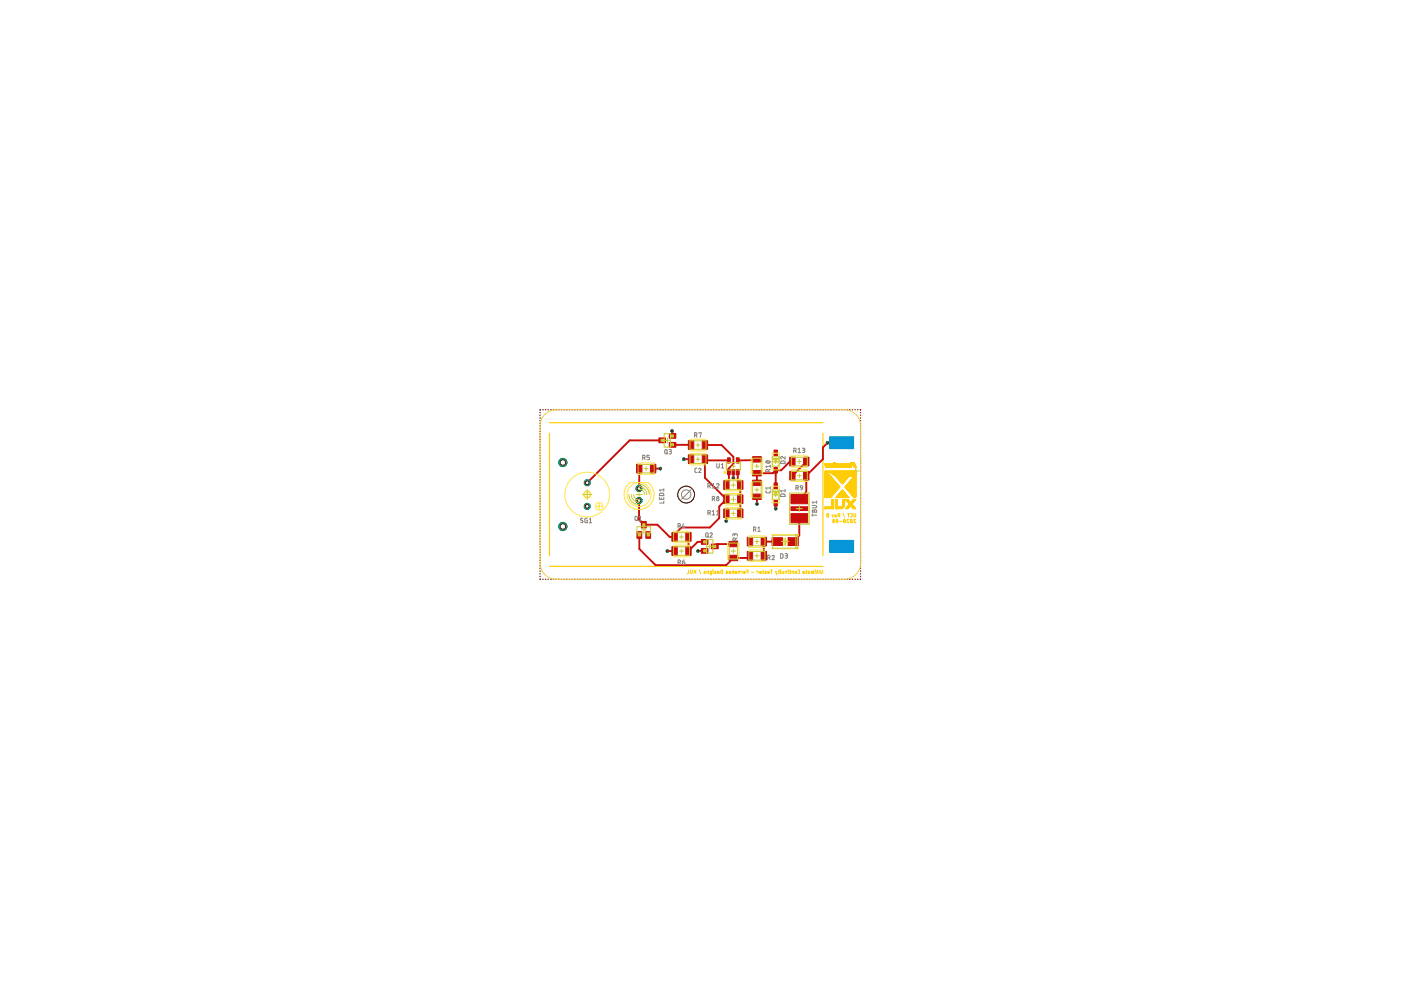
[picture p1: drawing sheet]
<svg xmlns="http://www.w3.org/2000/svg" width="297mm" height="210mm" viewBox="0 0 297 210" stroke-linecap="round" stroke-linejoin="round" font-family="sans-serif">
<path d="M178.2 93.9h.5M178.5 93.6v.5M180.7 99.9h1.5M181.5 99.1v1.5M144.5 104.9h2M145.5 103.8v2.1M178.2 115.8h.5M178.5 115.6v.5" fill="none" stroke="#afd134" stroke-width=".21"/>
<g fill="none" stroke="#ffcd07" stroke-width=".21">
<path d="M174.9 98.4h.5M174.9 98.4h.4M174.9 98.5h.5M174.9 100h.1M175 100h.3M175 99.9h.2M175 99.9h.1M175 98.9h.6M175 98.8l.3 .1M175 99.9l-.1 .2M175.1 99h.5M175.1 98.7h.4"/>
<path d="M175.1 99.9h.1M175.2 99.9h-.1M175.2 99.9l.5 .6M175.2 98.6h.3M175.2 99.1h.4M175.4 98.8h-.4M175.4 98.7l-.4 .1M175.5 98.7h-.5M175.5 98.5l-.6 .1M175.5 98.9h.1M175.5 99.9l5.8 .1M175.6 98.8v.1"/>
<path d="M175.6 98.6h.3M175.6 98.5l.7 .1M175.6 99.9l5.8 .1h-5.7M175.6 98.6h.8M175.6 98.5h.6M175.6 98.4h.6M175.6 98.7h.8M175.7 98.4h.4M175.7 98.9h.7M175.7 98.9h.1M175.7 98.8v.1M175.8 99h.6"/>
<path d="M175.8 99.1h.5M176 98.6h.3M176.1 98.9h.3M176.1 98.8h.3M176.3 98.4h.4M176.4 98.5h.4M176.5 98.5l.3 .1M176.5 98.6h.7M176.6 99.1h.3M176.6 99h.3M176.6 98.6h.6M176.6 98.8h.3"/>
<path d="M176.6 98.7l.6 .1M176.7 98.7h.5M176.7 98.1l.3 .1M176.7 98.1h.3M176.8 98.2h.3M176.8 98.3h.3M176.8 98.4h.3M176.9 98.5h.2M176.9 98.9h-.3M176.9 98.5h.3M176.9 98.8h-.3M177 98.8h.3"/>
<path d="M177 98.9h.3M177 98.8l.3 .1M177 99h.3M177.1 99h.3M177.1 99.1h.3M177.3 98.6h.8M177.3 98.6h.3M177.3 98.5l.7 .1M177.3 98.5h.6M177.3 98.4h.6M177.3 98.7h.8M177.4 98.7h.7"/>
<path d="M177.4 98.4h.4M177.5 98.9h.6M177.5 98.9h.1M177.5 98.8v.1M177.5 99h.6M177.5 99.1h.5M177.7 98.6h.3M177.8 98.9h.3M177.8 98.8h.3M178.1 99h-.6M178.2 98.5l.8 .1M178.2 98.5h.7"/>
<path d="M178.2 98.4h.7M178.2 98.6h.3M178.2 98.7h.3M178.2 98.7l.3 .1M178.2 98.8h.3M178.3 98.8l.3 .1M178.3 98.9h.3M178.3 99h.3M178.4 99.1h.2M178.6 98.6l.4 .1M178.7 98.7h.3M178.8 98.7l.2 .1"/>
<path d="M178.8 98.8h.3M178.8 98.8l.3 .1M178.8 98.9h.3M178.8 99h.3M178.9 99h.3M178.9 99.1h.3M178.9 98.4h-.7M179 98.6h-.8M179 98.4h.5M179 98.5h.5M179 98.5h.6M179.1 98.6h.5"/>
<path d="M179.1 98.6h.1M179.2 98.6h.4M179.3 98.7h.3M179.4 98.7l.2 .1M179.4 98.8h.3M179.4 98.9h.3M179.4 99h.3M179.5 99h.2M179.5 99.1h.2M179.7 98.6h.8M179.7 98.6h.3M179.7 98.5l.7 .1"/>
<path d="M179.7 98.5h.7M179.7 98.7h.8M179.7 98.4h.6M179.8 98.4h.4M179.9 98.9h.6M179.9 98.9h.1M179.9 98.8v.1M179.9 99h.6M179.9 99.1h.5M180.1 98.6h.3M180.2 98.9h.3M180.2 98.8h.3"/>
<path d="M180.4 98.1h.7M180.4 98.2h.7M180.4 98.3h.8M180.5 99h-.6M180.6 98.5h.7M180.6 98.5h.6M180.6 98.6h.7M180.9 98.4h.3M181 98.8h.4M181 98.7h.3M181.1 98.8h.3M181.1 98.9h.3"/>
<path d="M181.1 99h.3M181.1 99h.4M181.1 99.1h.4M181.2 99.9h.1M181.3 99.9h.1M181.3 98.7h-.6M174.9 100.1v5.2h1.4M174.9 104.4h2.2M174.9 100.9h1.2M174.9 103.3h3.1M174.9 103.2h3.1M174.9 103.1l3.1 .1"/>
<path d="M174.9 103.1h3M174.9 103l3 .1M174.9 103h2.9M174.9 102.9l2.9 .1M174.9 102.9h2.9M174.9 102.8h2.8M174.9 102.7h2.7M174.9 102.6h2.6M174.9 102.5h2.5M174.9 102.4h2.5M174.9 102.3l2.4 .1M174.9 102.3h2.3"/>
<path d="M174.9 102.2l2.3 .1M174.9 102.2h2.3M174.9 102.1h2.2M174.9 102h2.1M174.9 101.9h2M174.9 101.8h1.9M174.9 101.7l1.9 .1M174.9 101.7h1.8M174.9 101.6l1.8 .1M174.9 101.6h1.8M174.9 101.5l1.7 .1M174.9 101.5h1.7"/>
<path d="M174.9 101.4l1.6 .1M174.9 101.4h1.6M174.9 101.3l1.5 .1M174.9 101.3h1.5M174.9 101.2l1.4 .1M174.9 101.2h1.4M174.9 101.1l1.4 .1M174.9 101.1h1.3M174.9 101h1.3M174.9 101h1.2M174.9 100.9h1.1M174.9 100.8h1.1"/>
<path d="M174.9 100.8h1M174.9 100.7h1M174.9 100.6l.9 .1M174.9 100.6h.9M174.9 100.5l.8 .1M174.9 100.5h.8M174.9 100.4l.8 .1M174.9 100.4h.7M174.9 100.3l.7 .1M174.9 100.3h.6M174.9 100.2h.6M174.9 100.1l.5 .1"/>
<path d="M174.9 100.1h.5M174.9 105.3h1.4M174.9 100.1h.4M174.9 105.3l.2 .2M174.9 100.1h.1M174.9 107.8h1.7M174.9 107.7l1.8 .1M174.9 107.6h1.8M174.9 107.5h1.8M174.9 100v.1M174.9 100h.4M174.9 105.3l1.3 .1"/>
<path d="M174.9 105.4h1.3M175 105.4h.1M175.1 105.5h1M175.1 105.5h.1M175.2 105.5h.1M175.4 108.9h.3v.7l-.4-.1 .2-.3zM175.5 109.2h.2M175.7 100.5l.2 .2M175.7 100.1h5.7v5.2M175.9 100.1h5.5M175.9 100.7l.2 .2M175.9 100.1l.9 .6"/>
<path d="M175.9 100.1l-.4-.2h5.7l.3 .2M175.9 100.2h5.6M176 100.2h5.5M176.1 100.9l.1 .2M176.1 100.3h5.4M176.2 100.3h5.3M176.2 101.1l.4 .5M176.3 100.4h5.2M176.3 105.2l-.2 .3M176.3 107.5v-1.6h.4v1.8M176.3 107.4h.4M176.3 107.3h.4"/>
<path d="M176.3 107.2h.4M176.3 107.1h.4M176.3 107h.4M176.3 106.9h.4M176.3 106.8h.4M176.3 106.7h.4M176.3 106.6h.4M176.3 106.5h.4M176.3 106.4h.4M176.3 106.3h.4M176.3 106.2h.4M176.3 106.1h.4"/>
<path d="M176.3 106h.4M176.3 105.9h.4M176.4 105.2l-1.5 .1M176.4 100.4h5.1M176.4 109.1l.2 .5 .1-.5M176.4 105.2h-1.5M176.4 100.5h5.1M176.4 105.1h-1.5M176.5 105.1h-1.6M176.5 100.5h5M176.6 105h-1.7M176.6 107.9h.1"/>
<path d="M176.6 104.9l-1.7 .1M176.6 100.6h4.9M176.6 101.6l.5 .6M176.6 104.9l-.3 .3M176.6 107.8v.1M176.6 104.9h-1.7M176.7 104.8l-1.8 .1M176.7 107.8h.1M176.7 107.5h-1.8v.4l1.7-.1M176.7 100.6h4.8M176.7 104.8l-.1 .1M176.7 107.7l-1.8 .1"/>
<path d="M176.7 107.7l-.1 .1M176.7 104.8h-1.8M176.8 100.7l.4 .2 .8 1M176.8 100.7h4.7M176.8 104.7l-1.9 .1M176.8 104.7h-1.9M176.9 104.6h-2M176.9 100.8h4.6M177 104.5h-2.1M177 100.8h4.5M177 100.9h4.5M177.1 104.4h-2.2"/>
<path d="M177.1 104.4l-.4 .4M177.1 100.9h4.4M177.1 107.5h1.8M177.1 107.4h.4M177.1 107.3h.4M177.1 107.2h.4M177.1 107.1h.4M177.1 107h.4M177.1 106.9h.4M177.1 106.8h.4M177.1 106.7h.4M177.1 106.6h.4"/>
<path d="M177.1 106.5h.4M177.1 106.4h.4M177.1 106.3h.4M177.1 106.2h.4M177.1 106.1h.4M177.1 106h.4M177.1 105.9h.4M177.1 107.7l.2 .2M177.1 104.3h-2.2M177.1 102.2l.2 .2M177.2 104.2l-2.3 .1M177.2 101h2.8"/>
<path d="M177.2 104.2h-2.3M177.3 105.5h2.6M177.3 104.1l-2.4 .1M177.3 101.1h2.6M177.3 109.4h-.3l.1-.2h.2v.3l-.3 .1M177.3 110.3l.3 .4M177.3 105.4h2.6M177.3 104.1h-2.4M177.3 102.4l.2 .2M177.4 105.3h2.5M177.4 104l-2.5 .1M177.4 110.1a.31 .31 0 0 1 .3 .4 .31 .31 0 0 1-.4 .2z"/>
<path d="M177.4 105.3l-.2 .2h2.8l-.2-.2M177.4 101.2h2.4M177.4 105.3h2.4M177.4 104h-2.5M177.4 103.9l-.3 .5M177.5 107.5v-1.6h-.4l.1 1.9h1.3M177.5 105.2h2.3M177.5 103.9h-2.6M177.5 105.2l-.1 .1M177.5 101.3h2.2M177.5 105.2h2.2M177.5 102.6l.4 .4"/>
<path d="M177.5 105.1h2.2M177.5 103.8h-2.6M177.6 105.1l-.1 .1M177.6 101.4h2M177.6 105.1h2M177.6 103.8h-2.7M177.6 105h2M177.6 103.7h-2.7M177.7 103.7l-.3 .2M177.7 105h1.8M177.7 103.7h-2.8M177.7 101.5h1.8"/>
<path d="M177.7 104.9h1.8M177.7 103.6h-2.8M177.8 101.6h1.7M177.8 109.3l-.2 .3M177.8 104.9h1.6M177.8 103.5l-2.9 .1M177.8 103.5h-2.9M177.8 104.8l-.2 .3M177.8 104.8h1.6M177.8 101.7h1.6M177.9 103.4l-3 .1M177.9 103l.2 .2"/>
<path d="M177.9 104.7l1.4 .1M177.9 101.7h1.4M177.9 103.4h-3M177.9 104.7h1.4M177.9 101.8h1.4M178 104.6h1.3M178 103.3l-3.1 .1M178 101.9h1.2M178 101.9l.6 .7M178 110.6h.5M178 104.6h1.2M178 109.3l-.3-.1v-.3h.3v.7"/>
<path d="M178 103.2l-3.1 .1M178.1 104.5h1.1M178.1 102h1.1M178.1 103.2l-.4 .5M178.1 104.5l-.3 .3M178.1 104.5h1M178.1 102h1M178.1 107.5h.1M178.1 104.4h1M178.2 102.1h.9M178.2 104.4h.8M178.2 102.1h.8"/>
<path d="M178.2 104.3h.8M178.2 102.2h.8M178.2 107.8v.1M178.2 107.5h.1M178.3 104.3h.6M178.3 102.2h.6M178.3 104.2h.6M178.3 102.3h.6M178.4 107.8h-1.2M178.4 107.4l-.1 .1M178.4 104.2h.4M178.4 102.3h.4"/>
<path d="M178.4 104.1h.4M178.4 104.1l-.3 .4M178.4 102.4h.4M178.5 104.1h.3M178.5 102.4h.2M178.5 104h.2M178.5 102.5h.2M178.5 107.8h.1M178.6 103.9h.1M178.6 107.3h.4M178.6 107.7l-1.5 .1M178.6 103.9l-.2 .2"/>
<path d="M178.6 103.9l.2 .2M178.6 107.3l-.2 .1M178.6 107.3h.1M178.6 107.2v.1M178.6 102.6h.1M178.6 107.7h-1.5M178.6 107.7h.1M178.6 107.2h.1M178.7 107.1h.3M178.7 107.1v-1.2h.4v1.2M178.7 102.5l-.1 .1M178.7 107.1h.4"/>
<path d="M178.7 107.1h.1M178.7 107.1l-.1 .1M178.7 107h.4M178.7 108.8l.4 .9M178.7 106.8h.4M178.7 106.7h.4M178.7 106.6h.4M178.7 106.5h.4M178.7 106.4h.4M178.7 106.3h.4M178.7 106.2h.4M178.7 106.1h.4"/>
<path d="M178.7 106h.4M178.7 105.9h.4M178.8 107.6l-1.7 .1M178.8 107.6l-.1 .1M178.8 104.1l.1 .1M178.8 107.6h-1.7M178.8 107.6l-.4 .2M178.8 107.6h.1M178.8 107.5v.1M178.9 110.3l.3 .4M178.9 107.5l-1.8 .1M178.9 104.2l.3 .4"/>
<path d="M178.9 102.3l-.2 .2M178.9 110.1a.31 .31 0 0 1 .3 .4 .31 .31 0 0 1-.3 .2zM178.9 107.4l-.6 .1M178.9 107.4h.1M179 107.4h-.5M179 107.2v.1M179 107.2l-.4 .1M179 107.3l-.2 .2M179 102.1l-.1 .2M179 107.2h-.4M179 107.1v.1M179.1 106.9l-.4 .1h.4"/>
<path d="M179.1 107.1h-.1M179.1 102l-.1 .1M179.2 103.3l.3 .4M179.2 103.3h2.3M179.2 104.6l.3 .3M179.2 103.2h2.3M179.3 105.9l.5 .1M179.3 103.1l-.1 .2M179.3 103.4h2.2M179.3 103.1h2.2M179.3 103h2.2M179.3 106h.6"/>
<path d="M179.4 103.5h2.1M179.4 103h2.1M179.4 106l.5 .1M179.4 103l-.1 .1M179.4 101.6l-1.6 .1M179.4 106.1h.5M179.5 104.9l.3 .4M179.5 103.6h2M179.5 102.9h2M179.5 106.2h.5M179.5 103.7h2M179.5 102.8h2"/>
<path d="M179.5 103.7l.4 .4M179.6 101.5h-1.9M179.6 106.3h.5M179.6 101.5l-.5 .5M179.6 103.7h1.9M179.6 102.8h1.9M179.6 103.8h1.9M179.6 102.7h1.9M179.7 102.7l-.3 .3M179.7 101.4l-.1 .1M179.7 103.8h1.8M179.7 102.7h1.8"/>
<path d="M179.7 106.4h.5M179.7 108.9h.4M179.7 103.9h1.8M179.7 102.6h1.8M179.7 105.9l.6 .7 .7-.7h.4l-.8 1 .8 1-.5-.1-.6-.6-.6 .7M179.7 106.5h.6M179.8 105.9h-.5l.8 1-.8 1 .5-.1M179.8 104h1.7M179.8 102.5h1.7M179.8 107.8h-.5M179.8 106.5h.5M179.8 106.6h1"/>
<path d="M179.9 104h1.6M179.9 102.4h1.6M179.9 107.7l-.6 .1M179.9 107.2h.9M179.9 104.1h1.6M179.9 107.1h.9M179.9 108.9v.7M179.9 104.1l.1 .1M179.9 107.7h-.5M179.9 106.6h.9M179.9 107.6l-.5 .1M179.9 106.7h.9"/>
<path d="M180 110.3l-.3-.2-.1 .1 .4 .6h-.4M180 104.2h1.5M180 102.3h1.5M180 107.6h-.5M180 107h.7M180 106.7h.7M180 100.9l-.3 .5M180 104.2l.4 .5M180 106.8h.7M180 107.5l-.5 .1M180.1 104.3h1.4M180.1 102.2h1.4"/>
<path d="M180.1 107.5h-.5M180.1 106.9h.5M180.1 106.8h.5M180.1 104.4h1.4M180.1 107.4l-.5 .1M180.1 102.1l-.4 .6M180.1 102.1h1.4M180.2 107.4h-.5M180.2 104.5h1.3M180.2 102h1.3M180.2 107.3l-.5 .1M180.3 107.3h-.6"/>
<path d="M180.3 104.6h1.2M180.3 101.9h1.2M180.3 110.3l.4 .4M180.3 107.2l-.5 .1M180.3 108.9l.4 .2v.4l-.4 .1M180.4 104.7h1.1M180.4 104.7l.4 .4M180.4 101.8h1.1M180.4 107.2l.5 .1M180.4 110.1a.31 .31 0 0 1 .3 .4 .31 .31 0 0 1-.4 .2zM180.4 107.3h.6M180.5 104.8h1"/>
<path d="M180.5 101.7h1M180.5 107.3l.5 .1M180.5 107.4h.5M180.6 104.9h.9M180.6 101.6h.9M180.6 107.4h.5M180.6 107.5h.5M180.7 105h.8M180.7 101.5l-.6 .6M180.7 101.5h.8M180.7 107.5l.5 .1M180.7 105.1h.8"/>
<path d="M180.7 107.6h.5M180.7 101.4h.8M180.7 107.6l.6 .1M180.8 101.4l-.1 .1M180.8 105.1l.1 .1M180.8 101.4h.7M180.8 105.2h.7M180.8 107.7h.5M180.8 101.3h.7M180.8 107.7l.6 .1M180.9 105.2l.3 .3M180.9 101.3h.6"/>
<path d="M180.9 105.3h.6M180.9 107.8h.5M180.9 106.5l-.5 .1M180.9 105.3h.5M180.9 101.2h.6M181 106.5h-.6M181 101.2h.5M181 106.4h-.5M181 105.4l.4 .1M181 108.9v.6l.2 .1 .2-.1v-.6M181 105.4h.4M181 101.1h.5"/>
<path d="M181.1 101h.4M181.1 105.5h.2M181.1 106.3h-.5M181.1 100.9l-.3 .5M181.1 105.5h.1M181.2 105.5h-.1M181.2 106.2h-.5M181.2 105.5h.1M181.3 105.5h.1M181.3 106.1h-.5M181.3 106l-.5 .1M181.4 105.4h.1"/>
<path d="M181.4 106h-.6M181.4 105.9l-.5 .1M181.4 110.3a.2 .2 0 0 0-.3-.2 .2 .2 0 0 0 0 .3l.3 .4h-.4M181.4 100.1l.1 .1M146 120.9v.7h-.3M146.4 120.9v.6l.2 .1 .2-.1v-.6M147.1 120.9l.5 .7M147.6 120.9l-.5 .7M148.2 120.8l.4 .9M149.3 121.2h.3l-.3 .4h.3M149.9 121.6l.1-.5h.2v.5M150.6 121.6l.3-.1-.1-.4h-.2v.6l.3 .2"/>
<path d="M151.2 120.9h.1M151.2 121.1v.5M151.5 121.2h.3l-.3 .4h.3M152.5 121.4h-.4l.1-.3 .2 .1 .1 .3-.4 .1M152.8 121l.4-.1v.7l-.4-.1zM154 121.2h.3l-.3 .4h.3M154.9 121.4h-.3v-.3l.3 .1v.3l-.3 .1M155.2 121.1l.3 .3M155.3 121.3l-.1 .3M155.5 120.9v.7M156.2 121.4h-.4l.1-.3 .2 .1 .1 .3-.4 .1M156.5 121.6l.1-.5h.2v.5"/>
<path d="M157.1 121.2l.2-.1v.5M158 121.4h-.3v-.3l.3 .1v.3l-.3 .1M158.3 120.9h.3v.7M158.3 121.2h.3M159.3 121.3h.5M160.5 121.2l.2-.1v.5M161.4 121.4h-.3v-.3l.3 .1v.3l-.3 .1M161.6 121.1h.3M161.8 120.9v.6l-.2 .1M162.2 121.2h.3l-.3 .4h.3M163.1 121.4h-.3l.1-.3 .2 .1v.3l-.3 .1M163.4 120.9h.4"/>
<path d="M163.6 120.9v.7M164.4 121.1l.3 .8M164.7 121.1l-.1 .5M165 121.1h.2M165.2 120.9v.6l-.2 .1M165.5 120.9h.1M165.5 121.1v.5M165.8 121.1v.5h.3v-.5M166.5 121.6l.1-.5h.2v.5M167.1 120.9h.1M167.1 121.1v.5M167.4 121.1h.3"/>
<path d="M167.6 120.9v.6l-.2 .1M167.9 121.6l.1-.5h.3v.5M169.2 120.9l.3 .1v.5l-.3 .1M170.5 121.4h-.3l.1-.3 .2 .1v.3l-.3 .1M170.8 121.1h.3M170.8 121.6h.1M171 120.9l-.1 .7M171.6 121.1l-.3 .1v.4h.3v-.3h-.3M172 121.6l.1-.5h.4v.5M172.3 121.1v.5M172.8 120.9h.1M172.8 121.1v.5"/>
<path d="M173.1 121.1h.3M173.3 120.9v.6l-.2 .1M173.7 120.9l-.2 .7M174 120.9v.5l.2 .2 .2-.2v-.5"/>
<circle cx="176.7" cy="110.6" r=".2"/>
<circle cx="176.7" cy="110.3" r=".16"/>
<circle cx="168.7" cy="121.4" r=".23"/>
</g>
<path d="M116.5 89.6h58M116.5 91.9v25.9M174.5 91.9v25.9M116.5 120.1h58" fill="none" stroke="#ffcd07" stroke-width=".25"/>
<g fill="#0696d7" stroke="#0696d7" stroke-width=".21">
<path d="M175.9 92.6h5.1v2.5h-5.1z"/>
<path d="M175.9 114.6h5.1v2.5h-5.1z"/>
</g>
<g fill="none" stroke="#0696d7" stroke-width=".25">
<path d="M114.5 87.4v.1M114.5 88v.1M114.5 88.6h.1M114.5 89.2h.1M114.5 89.7v.1M114.5 90.3v.1M114.5 90.9h.1M114.5 91.4v.1M114.5 92v.1M114.5 92.6h.1M114.5 93.1v.1M114.5 93.7v.1"/>
<path d="M114.5 94.3h.1M114.5 94.8v.1M114.5 95.4v.1M114.5 96v.1M114.5 96.6h.1M114.5 97.1v.1M114.5 97.7v.1M114.5 98.3h.1M114.5 98.8v.1M114.5 99.4v.1M114.5 100h.1M114.6 86.9l-.1 .1"/>
<path d="M115.1 86.9h.1M115.6 86.9h.1M116.2 86.9h.1M116.8 86.9h.1M117.3 86.9h.1M117.9 86.9h.1M118.5 86.9h.1M119 86.9h.1M119.6 86.9h.1M120.2 86.9h.1M120.7 86.9h.1M121.3 86.9h.1"/>
<path d="M121.9 86.9h.1M122.4 86.9h.1M123 86.9h.1M123.6 86.9h.1M124.1 86.9h.1M124.7 86.9h.1M125.3 86.9h.1M125.8 86.9h.1M126.4 86.9h.1M127 86.9h.1M127.5 86.9h.1M128.1 86.9h.1"/>
<path d="M128.7 86.9h.1M129.2 86.9h.1M129.8 86.9h.1M130.3 86.9h.1M130.9 86.9h.1M131.5 86.9h.1M132 86.9h.1M132.6 86.9h.1M133.2 86.9h.1M133.8 86.9h.1M134.3 86.9h.1M134.9 86.9h.1"/>
<path d="M135.4 86.9h.1M136 86.9h.1M136.6 86.9h.1M137.1 86.9h.1M137.7 86.9h.1M138.3 86.9h.1M138.8 86.9h.1M139.4 86.9h.1M140 86.9h.1M140.5 86.9h.1M141.1 86.9h.1M141.7 86.9h.1"/>
<path d="M142.2 86.9h.1M142.8 86.9h.1M143.4 86.9h.1M143.9 86.9h.1M144.5 86.9h.1M145.1 86.9h.1M145.6 86.9h.1M146.2 86.9h.1M146.7 86.9h.1M147.3 86.9h.1M147.9 86.9h.1M148.5 86.9h.1"/>
<path d="M149 86.9h.1M149.6 86.9h.1M150.2 86.9h.1M150.7 86.9h.1M151.3 86.9h.1M151.8 86.9h.1M152.4 86.9h.1M153 86.9h.1M153.5 86.9h.1M154.1 86.9h.1M154.7 86.9h.1M155.2 86.9h.1"/>
<path d="M155.8 86.9h.1M156.4 86.9h.1M156.9 86.9h.1M157.5 86.9h.1M158.1 86.9h.1M158.6 86.9h.1M159.2 86.9h.1M159.8 86.9h.1M160.3 86.9h.1M160.9 86.9h.1M161.5 86.9h.1M162 86.9h.1"/>
<path d="M162.6 86.9h.1M163.2 86.9h.1M163.7 86.9h.1M164.3 86.9h.1M164.9 86.9h.1M165.4 86.9h.1M166 86.9h.1M166.6 86.9h.1M167.1 86.9h.1M167.7 86.9h.1M168.3 86.9h.1M168.8 86.9h.1"/>
<path d="M169.4 86.9h.1M169.9 86.9h.1M170.5 86.9h.1M171.1 86.9h.1M171.6 86.9h.1M172.2 86.9h.1M172.8 86.9h.1M173.3 86.9h.1M173.9 86.9h.1M174.5 86.9h.1M175 86.9h.1M175.6 86.9h.1"/>
<path d="M176.2 86.9h.1M176.7 86.9h.1M177.3 86.9h.1M177.9 86.9h.1M178.4 86.9h.1M179 86.9h.1M179.6 86.9h.1M180.1 86.9h.1M180.7 86.9h.1M181.3 86.9h.1M181.8 86.9h.1M182.4 86.9l.1 .1"/>
<path d="M182.5 87.4v.1M182.5 88v.1M182.5 88.6h.1M182.5 89.2h.1M182.5 89.7v.1M182.5 90.3v.1M182.5 90.9h.1M182.5 91.4v.1M182.5 92v.1M182.5 92.6h.1M182.5 93.1v.1M182.5 93.7v.1"/>
<path d="M182.5 94.3h.1M182.5 94.8v.1M182.5 95.4v.1M182.5 96v.1M182.5 96.6h.1M182.5 97.1v.1M182.5 97.7v.1M182.5 98.3h.1M182.5 98.8v.1M182.5 99.4v.1M182.5 100h.1M114.5 100.5v.1"/>
<path d="M114.5 101.1v.1M114.5 101.7h.1M114.5 102.3h.1M114.5 102.8v.1M114.5 103.4v.1M114.5 104h.1M114.5 104.5v.1M114.5 105.1v.1M114.5 105.7h.1M114.5 106.2v.1M114.5 106.8v.1M114.5 107.4h.1"/>
<path d="M114.5 107.9v.1M114.5 108.5v.1M114.5 109.1v.1M114.5 109.7h.1M114.5 110.2v.1M114.5 110.8v.1M114.5 111.4h.1M114.5 111.9v.1M114.5 112.5v.1M114.5 113.1h.1M114.5 113.6v.1M114.5 114.2v.1"/>
<path d="M114.5 114.8v.1M114.5 115.4h.1M114.5 115.9v.1M114.5 116.5v.1M114.5 117.1h.1M114.5 117.6v.1M114.5 118.2v.1M114.5 118.8v.1M114.5 119.3v.1M114.5 119.9v.1M182.5 100.5v.1M182.5 101.1v.1"/>
<path d="M182.5 101.7h.1M182.5 102.3h.1M182.5 102.8v.1M182.5 103.4v.1M182.5 104h.1M182.5 104.5v.1M182.5 105.1v.1M182.5 105.7h.1M182.5 106.2v.1M182.5 106.8v.1M182.5 107.4h.1M182.5 107.9v.1"/>
<path d="M182.5 108.5v.1M182.5 109.1v.1M182.5 109.7h.1M182.5 110.2v.1M182.5 110.8v.1M182.5 111.4h.1M182.5 111.9v.1M182.5 112.5v.1M182.5 113.1h.1M182.5 113.6v.1M182.5 114.2v.1M182.5 114.8v.1"/>
<path d="M182.5 115.4h.1M182.5 115.9v.1M182.5 116.5v.1M182.5 117.1h.1M182.5 117.6v.1M182.5 118.2v.1M182.5 118.8v.1M182.5 119.3v.1M182.5 119.9v.1M114.5 120.5h.1M114.5 121.1h.1M114.5 121.6v.1"/>
<path d="M114.5 122.2v.1M114.5 122.8h.1M115.1 122.8h.1M115.6 122.8h.1M116.2 122.8h.1M116.8 122.8h.1M117.3 122.8h.1M117.9 122.8h.1M118.5 122.8h.1M119 122.8h.1M119.6 122.8h.1M120.2 122.8h.1"/>
<path d="M120.7 122.8h.1M121.3 122.8h.1M121.9 122.8h.1M122.4 122.8h.1M123 122.8h.1M123.6 122.8h.1M124.1 122.8h.1M124.7 122.8h.1M125.3 122.8h.1M125.8 122.8h.1M126.4 122.8h.1M127 122.8h.1"/>
<path d="M127.5 122.8h.1M128.1 122.8h.1M128.7 122.8h.1M129.2 122.8h.1M129.8 122.8h.1M130.3 122.8h.1M130.9 122.8h.1M131.5 122.8h.1M132 122.8h.1M132.6 122.8h.1M133.2 122.8h.1M133.8 122.8h.1"/>
<path d="M134.3 122.8h.1M134.9 122.8h.1M135.4 122.8h.1M136 122.8h.1M136.6 122.8h.1M137.1 122.8h.1M137.7 122.8h.1M138.3 122.8h.1M138.8 122.8h.1M139.4 122.8h.1M140 122.8h.1M140.5 122.8h.1"/>
<path d="M141.1 122.8h.1M141.7 122.8h.1M142.2 122.8h.1M142.8 122.8h.1M143.4 122.8h.1M143.9 122.8h.1M144.5 122.8h.1M145.1 122.8h.1M145.6 122.8h.1M146.2 122.8h.1M146.7 122.8h.1M147.3 122.8h.1"/>
<path d="M147.9 122.8h.1M148.5 122.8h.1M149 122.8h.1M149.6 122.8h.1M150.2 122.8h.1M150.7 122.8h.1M151.3 122.8h.1M151.8 122.8h.1M152.4 122.8h.1M153 122.8h.1M153.5 122.8h.1M154.1 122.8h.1"/>
<path d="M154.7 122.8h.1M155.2 122.8h.1M155.8 122.8h.1M156.4 122.8h.1M156.9 122.8h.1M157.5 122.8h.1M158.1 122.8h.1M158.6 122.8h.1M159.2 122.8h.1M159.8 122.8h.1M160.3 122.8h.1M160.9 122.8h.1"/>
<path d="M161.5 122.8h.1M162 122.8h.1M162.6 122.8h.1M163.2 122.8h.1M163.7 122.8h.1M164.3 122.8h.1M164.9 122.8h.1M165.4 122.8h.1M166 122.8h.1M166.6 122.8h.1M167.1 122.8h.1M167.7 122.8h.1"/>
<path d="M168.3 122.8h.1M168.8 122.8h.1M169.4 122.8h.1M169.9 122.8h.1M170.5 122.8h.1M171.1 122.8h.1M171.6 122.8h.1M172.2 122.8h.1M172.8 122.8h.1M173.3 122.8h.1M173.9 122.8h.1M174.5 122.8h.1"/>
<path d="M175 122.8h.1M175.6 122.8h.1M176.2 122.8h.1M176.7 122.8h.1M177.3 122.8h.1M177.9 122.8h.1M178.4 122.8h.1M179 122.8h.1M179.6 122.8h.1M180.1 122.8h.1M180.7 122.8h.1M181.3 122.8h.1"/>
<path d="M181.8 122.8h.1M182.5 122.8h-.1M182.5 120.5h.1M182.5 121.1h.1M182.5 121.6v.1M182.5 122.2v.1"/>
</g>
<path d="M175.5 93.9h3" fill="none" stroke="#0696d7" stroke-width=".4"/>
<circle cx="135.5" cy="106.1" r=".66" fill="#0dab76" stroke="#0dab76" stroke-width=".21"/>
<circle cx="135.5" cy="106.1" r=".4" fill="#fff" stroke="#000" stroke-width=".21"/>
<circle cx="135.5" cy="103.6" r=".66" fill="#0dab76" stroke="#0dab76" stroke-width=".21"/>
<circle cx="135.5" cy="103.6" r=".4" fill="#fff" stroke="#000" stroke-width=".21"/>
<circle cx="124.5" cy="102.4" r=".66" fill="#0dab76" stroke="#0dab76" stroke-width=".21"/>
<circle cx="124.5" cy="102.4" r=".4" fill="#fff" stroke="#000" stroke-width=".21"/>
<circle cx="124.5" cy="107.4" r=".66" fill="#0dab76" stroke="#0dab76" stroke-width=".21"/>
<circle cx="124.5" cy="107.4" r=".4" fill="#fff" stroke="#000" stroke-width=".21"/>
<circle cx="119.3" cy="98.1" r=".87" fill="#0dab76" stroke="#0dab76" stroke-width=".21"/>
<circle cx="119.3" cy="98.1" r=".59" fill="#fff" stroke="#000" stroke-width=".21"/>
<circle cx="119.3" cy="111.6" r=".87" fill="#0dab76" stroke="#0dab76" stroke-width=".21"/>
<circle cx="119.3" cy="111.6" r=".59" fill="#fff" stroke="#000" stroke-width=".21"/>
<circle cx="140" cy="99.4" r=".28" fill="#0dab76" stroke="#0dab76" stroke-width=".21"/>
<circle cx="140" cy="99.4" r=".19" fill="#fff" stroke="#000" stroke-width=".21"/>
<circle cx="142.5" cy="91.4" r=".28" fill="#0dab76" stroke="#0dab76" stroke-width=".21"/>
<circle cx="142.5" cy="91.4" r=".19" fill="#fff" stroke="#000" stroke-width=".21"/>
<circle cx="141.5" cy="116.8" r=".28" fill="#0dab76" stroke="#0dab76" stroke-width=".21"/>
<circle cx="141.5" cy="116.8" r=".19" fill="#fff" stroke="#000" stroke-width=".21"/>
<circle cx="145" cy="97.4" r=".28" fill="#0dab76" stroke="#0dab76" stroke-width=".21"/>
<circle cx="145" cy="97.4" r=".19" fill="#fff" stroke="#000" stroke-width=".21"/>
<circle cx="160.5" cy="106.8" r=".28" fill="#0dab76" stroke="#0dab76" stroke-width=".21"/>
<circle cx="160.5" cy="106.8" r=".19" fill="#fff" stroke="#000" stroke-width=".21"/>
<circle cx="164.5" cy="107.8" r=".28" fill="#0dab76" stroke="#0dab76" stroke-width=".21"/>
<circle cx="164.5" cy="107.8" r=".19" fill="#fff" stroke="#000" stroke-width=".21"/>
<circle cx="148" cy="116.8" r=".28" fill="#0dab76" stroke="#0dab76" stroke-width=".21"/>
<circle cx="148" cy="116.8" r=".19" fill="#fff" stroke="#000" stroke-width=".21"/>
<circle cx="154" cy="110.4" r=".28" fill="#0dab76" stroke="#0dab76" stroke-width=".21"/>
<circle cx="154" cy="110.4" r=".19" fill="#fff" stroke="#000" stroke-width=".21"/>
<circle cx="155.5" cy="101.3" r=".28" fill="#0dab76" stroke="#0dab76" stroke-width=".21"/>
<circle cx="155.5" cy="101.3" r=".19" fill="#fff" stroke="#000" stroke-width=".21"/>
<circle cx="175.5" cy="93.9" r=".28" fill="#0dab76" stroke="#0dab76" stroke-width=".21"/>
<circle cx="175.5" cy="93.9" r=".19" fill="#fff" stroke="#000" stroke-width=".21"/>
<g fill="#c90d0c" stroke="#c90d0c" stroke-width=".21">
<path d="M159.6 101.8h1.8v1.2h-1.8z"/>
<path d="M159.6 104.8h1.8v1.1h-1.8z"/>
<path d="M148.9 96.5h1.1v1.8h-1.1z"/>
<path d="M145.9 96.5h1.2v1.8h-1.2z"/>
<path d="M167.1 114h2.2v1.7h-2.2z"/>
<path d="M163.7 114h2.2v1.7h-2.2z"/>
<path d="M164.1 102.4h.7v1.2h-.7z"/>
<path d="M164.1 106.1h.7v1.2h-.7z"/>
<path d="M164.1 95.4h.7v1.2h-.7z"/>
<path d="M164.1 99.1h.7v1.2h-.7z"/>
<path d="M150.9 115.3h1.4v1.1h-1.4z"/>
<path d="M148.7 116.3h1.4v1h-1.4z"/>
<path d="M148.7 114.4h1.4v1h-1.4z"/>
<path d="M139.7 92.9h1.4v1h-1.4z"/>
<path d="M141.9 91.9h1.4v1h-1.4z"/>
<path d="M141.9 93.8h1.4v1h-1.4z"/>
<path d="M136 110.6h1v1.4h-1z"/>
<path d="M136.9 112.7h1v1.4h-1z"/>
<path d="M135 112.7h1.1v1.4h-1.1z"/>
<path d="M161.4 113.9h1.1v1.8h-1.1z"/>
<path d="M158.4 113.9h1.2v1.8h-1.2z"/>
<path d="M159.6 96.8h1.8v1.2h-1.8z"/>
<path d="M159.6 99.8h1.8v1.1h-1.8z"/>
<path d="M156.4 107.9h1.1v1.8h-1.1z"/>
<path d="M153.4 107.9h1.2v1.8h-1.2z"/>
<path d="M156.4 101.9h1.1v1.9h-1.1z"/>
<path d="M153.4 101.9h1.2v1.9h-1.2z"/>
<path d="M167.4 96.9h1.2v1.9h-1.2z"/>
<path d="M170.4 96.9h1.1v1.9h-1.1z"/>
<path d="M161.4 116.9h1.1v1.8h-1.1z"/>
<path d="M158.4 116.9h1.2v1.8h-1.2z"/>
<path d="M154.6 114.8h1.8v1.1h-1.8z"/>
<path d="M154.6 117.7h1.8v1.2h-1.8z"/>
<path d="M142.5 112.9h1.1v1.8h-1.1z"/>
<path d="M145.4 112.9h1.1v1.8h-1.1z"/>
<path d="M135 98.4h1.1v1.9h-1.1z"/>
<path d="M137.9 98.4h1.1v1.9h-1.1z"/>
<path d="M145.4 115.9h1.1v1.9h-1.1z"/>
<path d="M142.5 115.9h1.1v1.9h-1.1z"/>
<path d="M148.9 93.5h1.1v1.8h-1.1z"/>
<path d="M145.9 93.5h1.2v1.8h-1.2z"/>
<path d="M156.4 104.9h1.1v1.9h-1.1z"/>
<path d="M153.4 104.9h1.2v1.9h-1.2z"/>
<path d="M167.4 99.9h1.2v1.9h-1.2z"/>
<path d="M170.4 99.9h1.1v1.9h-1.1z"/>
<path d="M167.7 104.9h3.5v1.9h-3.5z"/>
<path d="M167.7 108.9h3.5v1.9h-3.5z"/>
<path d="M167.7 107.4h3.5v.8h-3.5z"/>
<path d="M154.2 99.5h.6v1.1h-.6z"/>
<path d="M155.2 99.5h.6v1.1h-.6z"/>
<path d="M156.1 99.5h.6v1.1h-.6z"/>
<path d="M156.1 97.1h.6v1.1h-.6z"/>
<path d="M154.2 97.1h.6v1.1h-.6z"/>
</g>
<g fill="none" stroke="#c90d0c" stroke-width=".4">
<path d="M135.5 99.4v4.2M138.5 99.4h1.5M140.4 93.4h-6.9l-9 9M142.5 91.4l.1 1M142.6 94.3l3.9 .1M145 97.4h1.5M149.5 94.4h3.5l2.5 2.5v1.5l-1 1v2.4l-.5 .5v.5M154.5 97.6h-4.8l-.2-.2v3.9l4.5 4.6-1.5 1.5v2.5l-2 1.9h-6l-1.5 1.5v.5h-1l-2.6-2.5h-2.9l-1-1.1v-4.1M160.5 97.4l-.2 .2h-3.9M164.5 99.7l-.6 .6h-3.4v2.1M164.5 99.7v3.3M168 97.9h-.5l-1.9 1.8h-1.1"/>
<path d="M170.9 97.9l-2.9 3M175.5 93.9l-1 1v2.4l-3.6 3.6v3.5l-1.4 1.4M135.6 113.4v3l3.4 3.4h15l1.5-1.5h3l.5-.5M141.5 116.8h1.5M146 113.8v3l1.9-1.9h1.5M149.4 116.8h-1.4M154 108.8v1.6M155.5 115.4h-3.4l-.5 .4M155.5 100.1v1.2M156.4 100.1v2.2l.6 .5v6M160.5 105.3v1.5M164.5 106.7v1.1"/>
<path d="M164.8 114.8h-2.9v3M169.5 109.9v3.6l-1.3 1.3"/>
</g>
<g fill="none" stroke="#c90d0c" stroke-width=".25">
<path d="M114.5 87.4v.1M114.5 88v.1M114.5 88.6h.1M114.5 89.2h.1M114.5 89.7v.1M114.5 90.3v.1M114.5 90.9h.1M114.5 91.4v.1M114.5 92v.1M114.5 92.6h.1M114.5 93.1v.1M114.5 93.7v.1"/>
<path d="M114.5 94.3h.1M114.5 94.8v.1M114.5 95.4v.1M114.5 96v.1M114.5 96.6h.1M114.5 97.1v.1M114.5 97.7v.1M114.5 98.3h.1M114.5 98.8v.1M114.5 99.4v.1M114.5 100h.1M114.6 86.9l-.1 .1"/>
<path d="M115.1 86.9h.1M115.6 86.9h.1M116.2 86.9h.1M116.8 86.9h.1M117.3 86.9h.1M117.9 86.9h.1M118.5 86.9h.1M119 86.9h.1M119.6 86.9h.1M120.2 86.9h.1M120.7 86.9h.1M121.3 86.9h.1"/>
<path d="M121.9 86.9h.1M122.4 86.9h.1M123 86.9h.1M123.6 86.9h.1M124.1 86.9h.1M124.7 86.9h.1M125.3 86.9h.1M125.8 86.9h.1M126.4 86.9h.1M127 86.9h.1M127.5 86.9h.1M128.1 86.9h.1"/>
<path d="M128.7 86.9h.1M129.2 86.9h.1M129.8 86.9h.1M130.3 86.9h.1M130.9 86.9h.1M131.5 86.9h.1M132 86.9h.1M132.6 86.9h.1M133.2 86.9h.1M133.8 86.9h.1M134.3 86.9h.1M134.9 86.9h.1"/>
<path d="M135.4 86.9h.1M136 86.9h.1M136.6 86.9h.1M137.1 86.9h.1M137.7 86.9h.1M138.3 86.9h.1M138.8 86.9h.1M139.4 86.9h.1M140 86.9h.1M140.5 86.9h.1M141.1 86.9h.1M141.7 86.9h.1"/>
<path d="M142.2 86.9h.1M142.8 86.9h.1M143.4 86.9h.1M143.9 86.9h.1M144.5 86.9h.1M145.1 86.9h.1M145.6 86.9h.1M146.2 86.9h.1M146.7 86.9h.1M147.3 86.9h.1M147.9 86.9h.1M148.5 86.9h.1"/>
<path d="M149 86.9h.1M149.6 86.9h.1M150.2 86.9h.1M150.7 86.9h.1M151.3 86.9h.1M151.8 86.9h.1M152.4 86.9h.1M153 86.9h.1M153.5 86.9h.1M154.1 86.9h.1M154.7 86.9h.1M155.2 86.9h.1"/>
<path d="M155.8 86.9h.1M156.4 86.9h.1M156.9 86.9h.1M157.5 86.9h.1M158.1 86.9h.1M158.6 86.9h.1M159.2 86.9h.1M159.8 86.9h.1M160.3 86.9h.1M160.9 86.9h.1M161.5 86.9h.1M162 86.9h.1"/>
<path d="M162.6 86.9h.1M163.2 86.9h.1M163.7 86.9h.1M164.3 86.9h.1M164.9 86.9h.1M165.4 86.9h.1M166 86.9h.1M166.6 86.9h.1M167.1 86.9h.1M167.7 86.9h.1M168.3 86.9h.1M168.8 86.9h.1"/>
<path d="M169.4 86.9h.1M169.9 86.9h.1M170.5 86.9h.1M171.1 86.9h.1M171.6 86.9h.1M172.2 86.9h.1M172.8 86.9h.1M173.3 86.9h.1M173.9 86.9h.1M174.5 86.9h.1M175 86.9h.1M175.6 86.9h.1"/>
<path d="M176.2 86.9h.1M176.7 86.9h.1M177.3 86.9h.1M177.9 86.9h.1M178.4 86.9h.1M179 86.9h.1M179.6 86.9h.1M180.1 86.9h.1M180.7 86.9h.1M181.3 86.9h.1M181.8 86.9h.1M182.4 86.9l.1 .1"/>
<path d="M182.5 87.4v.1M182.5 88v.1M182.5 88.6h.1M182.5 89.2h.1M182.5 89.7v.1M182.5 90.3v.1M182.5 90.9h.1M182.5 91.4v.1M182.5 92v.1M182.5 92.6h.1M182.5 93.1v.1M182.5 93.7v.1"/>
<path d="M182.5 94.3h.1M182.5 94.8v.1M182.5 95.4v.1M182.5 96v.1M182.5 96.6h.1M182.5 97.1v.1M182.5 97.7v.1M182.5 98.3h.1M182.5 98.8v.1M182.5 99.4v.1M182.5 100h.1M114.5 100.5v.1"/>
<path d="M114.5 101.1v.1M114.5 101.7h.1M114.5 102.3h.1M114.5 102.8v.1M114.5 103.4v.1M114.5 104h.1M114.5 104.5v.1M114.5 105.1v.1M114.5 105.7h.1M114.5 106.2v.1M114.5 106.8v.1M114.5 107.4h.1"/>
<path d="M114.5 107.9v.1M114.5 108.5v.1M114.5 109.1v.1M114.5 109.7h.1M114.5 110.2v.1M114.5 110.8v.1M114.5 111.4h.1M114.5 111.9v.1M114.5 112.5v.1M114.5 113.1h.1M114.5 113.6v.1M114.5 114.2v.1"/>
<path d="M114.5 114.8v.1M114.5 115.4h.1M114.5 115.9v.1M114.5 116.5v.1M114.5 117.1h.1M114.5 117.6v.1M114.5 118.2v.1M114.5 118.8v.1M114.5 119.3v.1M114.5 119.9v.1M182.5 100.5v.1M182.5 101.1v.1"/>
<path d="M182.5 101.7h.1M182.5 102.3h.1M182.5 102.8v.1M182.5 103.4v.1M182.5 104h.1M182.5 104.5v.1M182.5 105.1v.1M182.5 105.7h.1M182.5 106.2v.1M182.5 106.8v.1M182.5 107.4h.1M182.5 107.9v.1"/>
<path d="M182.5 108.5v.1M182.5 109.1v.1M182.5 109.7h.1M182.5 110.2v.1M182.5 110.8v.1M182.5 111.4h.1M182.5 111.9v.1M182.5 112.5v.1M182.5 113.1h.1M182.5 113.6v.1M182.5 114.2v.1M182.5 114.8v.1"/>
<path d="M182.5 115.4h.1M182.5 115.9v.1M182.5 116.5v.1M182.5 117.1h.1M182.5 117.6v.1M182.5 118.2v.1M182.5 118.8v.1M182.5 119.3v.1M182.5 119.9v.1M114.5 120.5h.1M114.5 121.1h.1M114.5 121.6v.1"/>
<path d="M114.5 122.2v.1M114.5 122.8h.1M115.1 122.8h.1M115.6 122.8h.1M116.2 122.8h.1M116.8 122.8h.1M117.3 122.8h.1M117.9 122.8h.1M118.5 122.8h.1M119 122.8h.1M119.6 122.8h.1M120.2 122.8h.1"/>
<path d="M120.7 122.8h.1M121.3 122.8h.1M121.9 122.8h.1M122.4 122.8h.1M123 122.8h.1M123.6 122.8h.1M124.1 122.8h.1M124.7 122.8h.1M125.3 122.8h.1M125.8 122.8h.1M126.4 122.8h.1M127 122.8h.1"/>
<path d="M127.5 122.8h.1M128.1 122.8h.1M128.7 122.8h.1M129.2 122.8h.1M129.8 122.8h.1M130.3 122.8h.1M130.9 122.8h.1M131.5 122.8h.1M132 122.8h.1M132.6 122.8h.1M133.2 122.8h.1M133.8 122.8h.1"/>
<path d="M134.3 122.8h.1M134.9 122.8h.1M135.4 122.8h.1M136 122.8h.1M136.6 122.8h.1M137.1 122.8h.1M137.7 122.8h.1M138.3 122.8h.1M138.8 122.8h.1M139.4 122.8h.1M140 122.8h.1M140.5 122.8h.1"/>
<path d="M141.1 122.8h.1M141.7 122.8h.1M142.2 122.8h.1M142.8 122.8h.1M143.4 122.8h.1M143.9 122.8h.1M144.5 122.8h.1M145.1 122.8h.1M145.6 122.8h.1M146.2 122.8h.1M146.7 122.8h.1M147.3 122.8h.1"/>
<path d="M147.9 122.8h.1M148.5 122.8h.1M149 122.8h.1M149.6 122.8h.1M150.2 122.8h.1M150.7 122.8h.1M151.3 122.8h.1M151.8 122.8h.1M152.4 122.8h.1M153 122.8h.1M153.5 122.8h.1M154.1 122.8h.1"/>
<path d="M154.7 122.8h.1M155.2 122.8h.1M155.8 122.8h.1M156.4 122.8h.1M156.9 122.8h.1M157.5 122.8h.1M158.1 122.8h.1M158.6 122.8h.1M159.2 122.8h.1M159.8 122.8h.1M160.3 122.8h.1M160.9 122.8h.1"/>
<path d="M161.5 122.8h.1M162 122.8h.1M162.6 122.8h.1M163.2 122.8h.1M163.7 122.8h.1M164.3 122.8h.1M164.9 122.8h.1M165.4 122.8h.1M166 122.8h.1M166.6 122.8h.1M167.1 122.8h.1M167.7 122.8h.1"/>
<path d="M168.3 122.8h.1M168.8 122.8h.1M169.4 122.8h.1M169.9 122.8h.1M170.5 122.8h.1M171.1 122.8h.1M171.6 122.8h.1M172.2 122.8h.1M172.8 122.8h.1M173.3 122.8h.1M173.9 122.8h.1M174.5 122.8h.1"/>
<path d="M175 122.8h.1M175.6 122.8h.1M176.2 122.8h.1M176.7 122.8h.1M177.3 122.8h.1M177.9 122.8h.1M178.4 122.8h.1M179 122.8h.1M179.6 122.8h.1M180.1 122.8h.1M180.7 122.8h.1M181.3 122.8h.1"/>
<path d="M181.8 122.8h.1M182.5 122.8h-.1M182.5 120.5h.1M182.5 121.1h.1M182.5 121.6v.1M182.5 122.2v.1"/>
</g>
<circle cx="135.5" cy="106.1" r=".66" fill="#0dab76" stroke="#0dab76" stroke-width=".21"/>
<circle cx="135.5" cy="106.1" r=".4" fill="#fff" stroke="#000" stroke-width=".21"/>
<circle cx="135.5" cy="103.6" r=".66" fill="#0dab76" stroke="#0dab76" stroke-width=".21"/>
<circle cx="135.5" cy="103.6" r=".4" fill="#fff" stroke="#000" stroke-width=".21"/>
<circle cx="124.5" cy="102.4" r=".66" fill="#0dab76" stroke="#0dab76" stroke-width=".21"/>
<circle cx="124.5" cy="102.4" r=".4" fill="#fff" stroke="#000" stroke-width=".21"/>
<circle cx="124.5" cy="107.4" r=".66" fill="#0dab76" stroke="#0dab76" stroke-width=".21"/>
<circle cx="124.5" cy="107.4" r=".4" fill="#fff" stroke="#000" stroke-width=".21"/>
<circle cx="119.3" cy="98.1" r=".87" fill="#0dab76" stroke="#0dab76" stroke-width=".21"/>
<circle cx="119.3" cy="98.1" r=".59" fill="#fff" stroke="#000" stroke-width=".21"/>
<circle cx="119.3" cy="111.6" r=".87" fill="#0dab76" stroke="#0dab76" stroke-width=".21"/>
<circle cx="119.3" cy="111.6" r=".59" fill="#fff" stroke="#000" stroke-width=".21"/>
<circle cx="140" cy="99.4" r=".28" fill="#0dab76" stroke="#0dab76" stroke-width=".21"/>
<circle cx="140" cy="99.4" r=".19" fill="#fff" stroke="#000" stroke-width=".21"/>
<circle cx="142.5" cy="91.4" r=".28" fill="#0dab76" stroke="#0dab76" stroke-width=".21"/>
<circle cx="142.5" cy="91.4" r=".19" fill="#fff" stroke="#000" stroke-width=".21"/>
<circle cx="141.5" cy="116.8" r=".28" fill="#0dab76" stroke="#0dab76" stroke-width=".21"/>
<circle cx="141.5" cy="116.8" r=".19" fill="#fff" stroke="#000" stroke-width=".21"/>
<circle cx="145" cy="97.4" r=".28" fill="#0dab76" stroke="#0dab76" stroke-width=".21"/>
<circle cx="145" cy="97.4" r=".19" fill="#fff" stroke="#000" stroke-width=".21"/>
<circle cx="160.5" cy="106.8" r=".28" fill="#0dab76" stroke="#0dab76" stroke-width=".21"/>
<circle cx="160.5" cy="106.8" r=".19" fill="#fff" stroke="#000" stroke-width=".21"/>
<circle cx="164.5" cy="107.8" r=".28" fill="#0dab76" stroke="#0dab76" stroke-width=".21"/>
<circle cx="164.5" cy="107.8" r=".19" fill="#fff" stroke="#000" stroke-width=".21"/>
<circle cx="148" cy="116.8" r=".28" fill="#0dab76" stroke="#0dab76" stroke-width=".21"/>
<circle cx="148" cy="116.8" r=".19" fill="#fff" stroke="#000" stroke-width=".21"/>
<circle cx="154" cy="110.4" r=".28" fill="#0dab76" stroke="#0dab76" stroke-width=".21"/>
<circle cx="154" cy="110.4" r=".19" fill="#fff" stroke="#000" stroke-width=".21"/>
<circle cx="155.5" cy="101.3" r=".28" fill="#0dab76" stroke="#0dab76" stroke-width=".21"/>
<circle cx="155.5" cy="101.3" r=".19" fill="#fff" stroke="#000" stroke-width=".21"/>
<circle cx="175.5" cy="93.9" r=".28" fill="#0dab76" stroke="#0dab76" stroke-width=".21"/>
<circle cx="175.5" cy="93.9" r=".19" fill="#fff" stroke="#000" stroke-width=".21"/>
<g fill="none" stroke="#ffe74c" stroke-width=".21">
<path d="M135.3 98.1h3.4M146.3 98.6h3.4M146.3 96.1h3.4M146.3 95.6h3.4M146.3 93.1h3.4M153.9 98.1v1.6M157 98.1v1.6M159.3 97.2v3.4M161.7 97.2v3.4M163.7 96.1h1.5v3.5h-1.5zM167.8 99.6h3.4M167.8 96.6h3.4"/>
<path d="M167.8 99.1h3.4M133.6 102.3h3.8M135.3 100.6h3.4M142.8 112.6h3.4M142.8 115.1h3.4M142.8 118.1h3.4M142.8 115.6h3.4M153.8 110.1h3.4M153.8 107.6h3.4M153.8 104.1h3.4M153.8 101.6h3.4M153.8 107.1h3.4"/>
<path d="M153.8 104.6h3.4M154.3 115.1v3.4M156.7 115.1v3.4M158.8 116.1h3.4M158.8 113.6h3.4M158.8 119.1h3.4M158.8 116.6h3.4M159.3 102.2v3.4M161.7 102.2v3.4M163.7 113.7v-.4h5.5v.4M163.7 103.1h1.5v3.5h-1.5zM163.7 116v.4h5.5v-.4"/>
<path d="M166.2 114.1l.7 .7-.7 .7zM166.9 114.1v1.4M167.4 104.5v6.6M167.8 102.1h3.4M171.5 104.5v6.6"/>
<circle cx="124.5" cy="104.9" r="4.7"/>
<circle cx="127" cy="107.4" r=".8"/>
<circle cx="135.5" cy="104.9" r="2.54"/>
</g>
<path d="M126.4 107.4h1.3M127 106.7v1.3M133.6 102.3a3.2 3.2 0 0 0-.5 4.7 3.2 3.2 0 0 0 4.7 0 3.2 3.2 0 0 0-.4-4.7" fill="none" stroke="#ffe74c" stroke-width=".25"/>
<g fill="#ffe74c" stroke="#ffe74c" stroke-width=".21">
<path d="M123.9 104.4a.78 .78 0 0 1 1.2 0 .78 .78 0 0 1-.4 1.2 .78 .78 0 0 1-1-.7h.2a.62 .62 0 0 1 .9-.6 .62 .62 0 0 1 .1 1.1 .62 .62 0 0 1-1-.3v-.2h-.2z" fill-rule="evenodd"/>
<circle cx="153.7" cy="100.2" r=".25"/>
</g>
<g fill="none" stroke="#c8c832" stroke-width=".21">
<path d="M135.3 98.5h3.4v1.8h-3.4zM140.8 91.9h1.4v2.9h-1.4zM146.3 96.5h3.4v1.8h-3.4zM146.3 93.5h3.4v1.8h-3.4zM154 98.1h2.9v1.6h-2.9zM159.6 97.2h1.8v3.4h-1.8zM163.8 96.9h1.4v1.9h-1.4zM164.5 97.4l.4 .6h-.8zM167.8 97h3.4v1.8h-3.4zM167.8 99.9h3.4v1.8h-3.4zM133.3 104.9a2.15 2.15 0 0 0 2.2 2.1M133.8 104.9a1.66 1.66 0 0 0 1.7 1.6"/>
<path d="M134.3 104.9l.3 .7 .9 .4M135.1 111.7h2.8v1.3h-2.8zM135.5 103.7l.7 .2 .3 .5 .1 .5M135.5 103.2a1.66 1.66 0 0 1 1.6 1.7M135.5 102.7a2.15 2.15 0 0 1 2.1 2.2M142.8 112.9h3.4v1.8h-3.4zM142.8 115.9h3.4v1.8h-3.4zM149.8 114.4h1.4v2.9h-1.4zM153.8 104.9h3.4v1.8h-3.4zM153.8 107.9h3.4v1.8h-3.4zM153.8 102h3.4v1.8h-3.4zM154.6 115.1h1.8v3.4h-1.8z"/>
<path d="M158.8 113.9h3.4v1.8h-3.4zM158.8 116.9h3.4v1.8h-3.4zM159.6 102.2h1.8v3.4h-1.8zM163.8 103.8h1.4v2.1h-1.4zM163.8 113.5h5.3v2.7h-5.3zM164.5 104.4l.4 .5h-.8zM167.4 104.5h4.1v6.6h-4.1zM168.7 113.5v2.7"/>
</g>
<g fill="#c8c832" stroke="#c8c832" stroke-width=".21">
<path d="M163.8 104.1h1.4v.3h-1.4z"/>
<path d="M163.8 97.2h1.4v.2h-1.4z"/>
<path d="M151.2 115.6h.6v.5h-.6z"/>
<path d="M149.2 116.5h.6v.5h-.6z"/>
<path d="M149.2 114.7h.6v.4h-.6z"/>
<path d="M140.2 93.1h.6v.5h-.6z"/>
<path d="M142.2 92.2h.6v.5h-.6z"/>
<path d="M142.2 94.1h.6v.4h-.6z"/>
<path d="M136.3 111h.4v.6h-.4z"/>
<path d="M137.2 113.1h.5v.5h-.5z"/>
<path d="M135.3 113.1h.5v.5h-.5z"/>
</g>
<g fill="none" stroke="#808080" stroke-width=".21">
<path d="M136.3 97h.4v-.4l-.4-.1v1M136.6 97l.2 .5M137.7 96.5h-.5v.4l.4 .1 .1 .2-.1 .2-.4 .1M141 95.4l.4 .1v.6l-.1 .1-.3-.1zM141.4 96l.2 .2M141.8 95.3h.5l.1 .2-.1 .2h-.4M142.1 95.7l.2 .1v.3l-.5 .1M147.3 92.3l.4-.1v-.3l-.4-.1v.9M147.6 92.3l.2 .4M147.8 99.3h-.4l-.1 .2 .1 .6 .4 .1M148.1 99.5a.26 .26 0 0 1 .4-.2 .26 .26 0 0 1 0 .4l-.4 .5h.5M148.2 91.9l.5-.1-.3 .9"/>
<path d="M152 98.3v.8l.2 .1 .3-.1v-.8M152.9 99.2h.5M152.9 98.5l.3-.2v.9M162.4 97.8a.5 .5 0 0 1 .5-.1 .5 .5 0 0 1 .4 .4 .49 .49 0 0 1-.5 .1 .49 .49 0 0 1-.4-.4zM162.6 97.7l.5 .4M163.3 98.6v.5M163.3 99.5l-.4 .2M163.3 98.9h-.9l.2 .2M165.6 97.8h.8l.1 .5h-1zM166.5 96.8v.5l-.6-.4a.26 .26 0 0 0-.4 .1 .26 .26 0 0 0 .2 .3M168.3 95.5h.5v-.4l-.5-.1v1M168.6 95.5l.2 .5"/>
<path d="M169.2 95.2l.3-.2v1M169.2 96h.5M170.1 95l.5 .1v.2l-.2 .1M170.2 95.4h.2M170.4 95.4l.2 .4-.1 .1-.4 .1M123.5 110l-.2-.1-.2 .2 .5 .4v.2l-.2 .1-.3-.1M124.5 109.9h-.4l-.1 .2v.6l.5 .1v-.5h-.1M124.9 110.8h.6M124.9 110.1l.3-.2v.9M134.7 109.5l.4 .1v.7l-.1 .1-.4-.2zM135 110.2l.3 .2M135.5 109.7l.3-.2v.9"/>
<path d="M135.5 110.4h.5M139.8 105.5v.4h.9v-.4M139.9 104.6h.7l.1 .5h-.9zM140.2 105.6v.3M140.7 106.3v.4h-.9M140.7 103.6v.5M140.7 103.9h-.9l.2 .2M143.8 111.5l.4-.1v-.3l-.4-.1v1M143.8 119.3l.4-.2-.1-.4h-.3v1M144.1 111.5l.2 .5M144.1 119.3l.2 .4M144.7 119.1h.3a.27 .27 0 0 1 .2 .3 .27 .27 0 0 1-.3 .3 .27 .27 0 0 1-.2-.3z"/>
<path d="M144.9 111l-.2 .7h.5M145.1 111.5v.5M145.1 118.7l-.3 .2-.1 .2M149.7 113l.4 .1v.6l-.2 .2-.3-.2zM150 113.7l.2 .2M150.1 108.8l.4-.1 .1-.4-.5-.1v1M150.1 103h.5v-.4l-.5-.1v1M150.4 108.8l.2 .4M150.4 103l.2 .5M150.5 113.2a.26 .26 0 0 1 .4-.2 .26 .26 0 0 1 .1 .4l-.5 .5h.5M151 103.5h.5M151 108.4l.3-.2v1"/>
<path d="M151 102.7l.3-.2v1M151 109.2h.5M151 105.7h.5v-.4l-.5-.1v1M151.3 105.7l.2 .5M151.9 102.7a.26 .26 0 0 1 .4-.2 .26 .26 0 0 1 .1 .5l-.5 .5h.5M151.9 109.2h.5M151.9 108.4l.3-.2v1M155.8 113.4l.1-.2h.3l.1 .4M155.8 113.5v-.3h-.3l-.1 .4M155.9 114.6l-.1-.5h-.3l-.1 .5h.9M156.3 114l-.4 .2M159.8 112.3l.4-.1-.1-.4-.3-.1v1"/>
<path d="M160.1 112.3l.2 .4M160.7 112l.2-.3v1M160.7 112.7h.5M162.4 104.1v.3l.2 .1h.6l.1-.4M162.8 118.3h.2M162.9 100l-.1-.4-.4 .1v.3h.9M163 118.3l.3-.4-.2-.1-.3-.1v1M163.1 118.3l.2 .4M163.3 103.2v.5M163.3 103.5h-.9l.2 .2M163.7 117.9a.26 .26 0 0 1 .3-.2 .26 .26 0 0 1 .1 .5l-.4 .5h.5M165.5 117.4l.5 .2v.5l-.1 .2h-.4z"/>
<path d="M165.6 104.8h.7l.2 .5h-1zM166.5 117.4h.4l.1 .2-.1 .2h-.3M166.5 103.8v.5M166.5 104.1h-1l.2 .2M166.7 117.8l.2 .1v.4h-.4M168.8 103.5h.2M169 103.5l.2-.1v-.4h-.4v.9M169.1 103.5l.2 .4M169.8 103h.3l.1 .5-.5-.1zM170.2 103.5l-.1 .3-.3 .1M172.2 107.2h.8l.1 .2-.1 .3h-.8M172.2 109.2h.9"/>
<path d="M172.2 109v.5M172.2 108.2l.3-.1 .1 .2 .1-.2h.3l.1 .1v.4h-.9zM172.6 108.3v.3M173.1 106.2v.5M173.1 106.5h-.9l.2 .2"/>
<circle cx="152.2" cy="105.9" r=".26"/>
<circle cx="152.2" cy="105.4" r=".21"/>
</g>
<g fill="none" stroke="#afd134" stroke-width=".21">
<path d="M136.6 99.4h.8M137 98.9v.9M140.9 93.4h1.1M141.5 92.8v1.1M147.6 97.4h.8M147.6 94.4h.8M148 93.9v.9M148 96.9v.9M155.1 98.8h.8M155.5 98.5v.7M160.1 98.8h.8M160.5 98.4v.9"/>
<path d="M164 97.9h.9M164.5 97.4v.9M169 97.9h.9M169.5 97.4v.9M123.5 104.9h2M124.5 103.9v1.9M134.9 104.9h1.2M135.5 104.2v1.3M136 112.4h1M136.5 111.8v1M144.1 116.8h.8M144.1 113.8h.8"/>
<path d="M144.5 113.4v.9M144.5 116.4v.9M149.9 115.8h1.1M150.5 115.3v1.1M155 105.9h1M155 108.8h.9M155 102.8h.9M155 116.8h.9M155.5 102.4v.9M155.5 105.3v1.1M155.5 108.4v.9M155.5 116.4v.9"/>
<path d="M160 117.8h.9M160.1 103.8h.8M160.1 114.8h.8M160.5 103.4v.9M160.5 114.4v.9M160.5 117.4v.9M164 104.9h.9M164.5 104.4v.9M165.7 114.8h1.6M166.5 114v1.7M168.8 107.8h1.3M169 100.9h.9"/>
<path d="M169.5 100.4v.9M169.5 107.2v1.3"/>
</g>
<g fill="none" stroke="#eec643" stroke-width=".21">
<path d="M115.3 88.1l1.2-.9 1.4-.3h61.1a3.4 3.4 0 0 1 3.5 3.4v29.1a3.4 3.4 0 0 1-3.5 3.4h-61.1a3.4 3.4 0 0 1-3.4-3.4v-29.1l.3-1.4z"/>
<circle cx="145.5" cy="104.9" r="1.78"/>
</g>
<circle cx="145.5" cy="104.9" r="1.78" fill="#fff" stroke="#000" stroke-width=".21"/>
<g fill="none" stroke="#808080" stroke-width=".21">
<path d="M146.5 103.8l-2 2.1"/>
<circle cx="145.5" cy="104.9" r=".99"/>
</g>
</svg>
